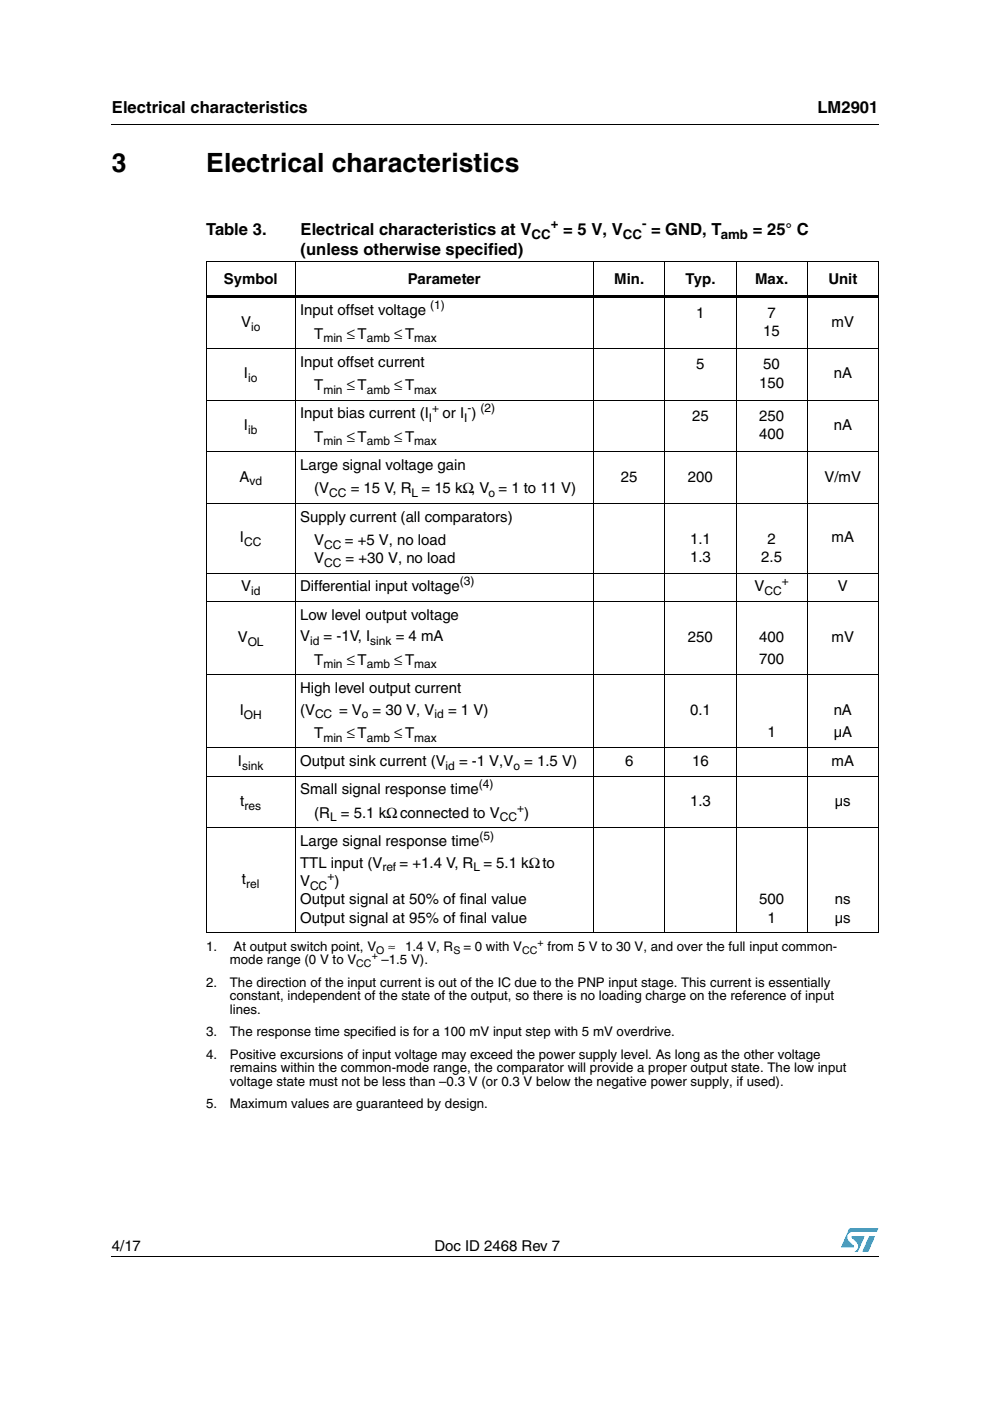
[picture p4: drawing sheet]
<svg xmlns="http://www.w3.org/2000/svg" width="210mm" height="297mm" viewBox="0 0 210 297" stroke-linecap="round" stroke-linejoin="round" font-family="sans-serif">
<defs><g id="words">
<g font-size="5.6">
<text x="23.7" y="36.4">3</text>
<text x="43.7" y="36.4">Electrical characteristics</text>
</g>
<g font-size="3.5">
<text x="23.7" y="23.9">Electrical characteristics</text>
<text x="173.3" y="23.9">LM2901</text>
<text x="43.7" y="49.8">Table 3.</text>
<text x="63.7" y="49.8">Electrical characteristics at V</text>
<text x="119.4" y="49.8">= 5 V, V</text>
<text x="138" y="49.8">= GND, T</text>
<text x="159.6" y="49.8">= 25° C</text>
<text x="63.7" y="54">(unless otherwise specified)</text>
</g>
<g font-size="3.2">
<text x="47.4" y="60.1">Symbol</text>
<text x="86.5" y="60.1">Parameter</text>
<text x="130.3" y="60.1">Min.</text>
<text x="145.4" y="60.1">Typ.</text>
<text x="160.1" y="60.1">Max.</text>
<text x="175.6" y="60.1">Unit</text>
<text x="51.1" y="69.3">V</text>
<text x="63.6" y="66.8">Input offset voltage</text>
<text x="66.6" y="71.8">T</text>
<text x="73.5" y="71.8">≤ T</text>
<text x="83.6" y="71.8">≤ T</text>
<text x="147.6" y="67.4">1</text>
<text x="161.8" y="71.2">15</text>
<text x="162.7" y="67.4">7</text>
<text x="176.3" y="69.3">mV</text>
<text x="63.6" y="77.8">Input offset current</text>
<text x="51.7" y="80.2">I</text>
<text x="66.6" y="82.7">T</text>
<text x="73.5" y="82.7">≤ T</text>
<text x="83.6" y="82.7">≤ T</text>
<text x="147.6" y="78.3">5</text>
<text x="161" y="82.2">150</text>
<text x="161.8" y="78.3">50</text>
<text x="176.8" y="80.2">nA</text>
<text x="63.6" y="88.7">Input bias current (I</text>
<text x="93.8" y="88.7">or I )</text>
<text x="146.7" y="89.2">25</text>
<text x="161" y="89.2">250</text>
<text x="51.7" y="91.2">I</text>
<text x="66.6" y="93.6">T</text>
<text x="73.5" y="93.6">≤ T</text>
<text x="83.6" y="93.6">≤ T</text>
<text x="161" y="93.1">400</text>
<text x="176.8" y="91.2">nA</text>
<text x="63.6" y="99.6">Large signal voltage gain</text>
<text x="50.8" y="102.1">A</text>
<text x="66.6" y="104.6">(V</text>
<text x="74.4" y="104.6">= 15 V, R = 15 kΩ, V = 1 to 11 V)</text>
<text x="131.7" y="102.1">25</text>
<text x="145.9" y="102.1">200</text>
<text x="174.8" y="102.1">V/mV</text>
<text x="63.6" y="110.6">Supply current (all comparators)</text>
<text x="50.9" y="115">I</text>
<text x="66.6" y="119.4">V</text>
<text x="66.6" y="115.5">V</text>
<text x="73.1" y="115.5">= +5 V, no load</text>
<text x="73.3" y="119.4">= +30 V, no load</text>
<text x="146.3" y="115.3">1.1</text>
<text x="146.3" y="119.2">1.3</text>
<text x="161.4" y="119.2">2.5</text>
<text x="162.7" y="115.3">2</text>
<text x="176.3" y="115">mA</text>
<text x="51.1" y="125.4">V</text>
<text x="63.6" y="125.4">Differential input voltage</text>
<text x="160" y="125.4">V</text>
<text x="177.6" y="125.4">V</text>
<text x="63.6" y="131.4">Low level output voltage</text>
<text x="50.4" y="136.2">V</text>
<text x="63.6" y="136">V</text>
<text x="68.6" y="136">= -1V, I</text>
<text x="83.9" y="136">= 4 mA</text>
<text x="145.9" y="136.2">250</text>
<text x="161" y="136.2">400</text>
<text x="176.3" y="136.2">mV</text>
<text x="66.6" y="140.9">T</text>
<text x="73.5" y="140.9">≤ T</text>
<text x="83.6" y="140.9">≤ T</text>
<text x="161" y="140.7">700</text>
<text x="63.6" y="146.9">High level output current</text>
<text x="50.8" y="151.7">I</text>
<text x="63.6" y="151.5">(V</text>
<text x="71.9" y="151.5">= V</text>
<text x="79" y="151.5">= 30 V, V</text>
<text x="95" y="151.5">= 1 V)</text>
<text x="146.3" y="151.7">0.1</text>
<text x="176.8" y="151.7">nA</text>
<text x="66.6" y="156.4">T</text>
<text x="73.5" y="156.4">≤ T</text>
<text x="83.6" y="156.4">≤ T</text>
<text x="162.7" y="156.3">1</text>
<text x="176.8" y="156.3">µA</text>
<text x="50.5" y="162.4">I</text>
<text x="63.6" y="162.4">Output sink current (V</text>
<text x="97.3" y="162.4">= -1 V,V</text>
<text x="111.1" y="162.4">= 1.5 V)</text>
<text x="132.5" y="162.4">6</text>
<text x="146.7" y="162.4">16</text>
<text x="176.3" y="162.4">mA</text>
<text x="50.9" y="170.9">t</text>
<text x="63.6" y="168.4">Small signal response time</text>
<text x="66.6" y="173.4">(R</text>
<text x="72.3" y="173.4">= 5.1 kΩconnected to V</text>
<text x="111.1" y="173.4">)</text>
<text x="146.3" y="170.9">1.3</text>
<text x="177" y="170.9">µs</text>
<text x="63.6" y="179.4">Large signal response time</text>
<text x="63.6" y="184">TTL input (V</text>
<text x="84.7" y="184">= +1.4 V, R = 5.1 kΩto</text>
<text x="51.3" y="187.5">t</text>
<text x="63.6" y="191.7">Output signal at 50% of final value</text>
<text x="63.6" y="187.8">V</text>
<text x="70.9" y="187.8">)</text>
<text x="161" y="191.7">500</text>
<text x="177" y="191.7">ns</text>
<text x="63.6" y="195.6">Output signal at 95% of final value</text>
<text x="162.7" y="195.6">1</text>
<text x="177" y="195.6">µs</text>
<text x="23.7" y="265.1">4/17</text>
<text x="92.1" y="265.1">Doc ID 2468 Rev 7</text>
</g>
<g font-size="2.8">
<text x="112.7" y="50.7">CC</text>
<text x="116.8" y="48.4">+</text>
<text x="132" y="50.7">CC</text>
<text x="136.1" y="48.4">-</text>
<text x="152.8" y="50.7">amb</text>
<text x="43.7" y="201.6">1.</text>
<text x="49.5" y="201.6">At output switch point, V</text>
<text x="82.3" y="201.6">≈</text>
<text x="85.9" y="201.6">1.4 V, R</text>
<text x="98.3" y="201.6">= 0 with V</text>
<text x="116.1" y="201.6">from 5 V to 30 V, and over the full input common-</text>
<text x="43.7" y="209.3">2.</text>
<text x="48.7" y="209.3">The direction of the input current is out of the IC due to the PNP input stage. This current is essentially</text>
<text x="48.7" y="204.4">mode range (0 V to V</text>
<text x="80.9" y="204.4">–1.5 V).</text>
<text x="48.7" y="212.1">constant, independent of the state of the output, so there is no loading charge on the reference of input</text>
<text x="48.7" y="214.9">lines.</text>
<text x="43.7" y="219.7">3.</text>
<text x="48.7" y="219.7">The response time specified is for a 100 mV input step with 5 mV overdrive.</text>
<text x="43.7" y="224.5">4.</text>
<text x="48.7" y="224.5">Positive excursions of input voltage may exceed the power supply level. As long as the other voltage</text>
<text x="48.7" y="227.4">remains within the common-mode range, the comparator will provide a proper output state. The low input</text>
<text x="48.7" y="230.2">voltage state must not be less than –0.3 V (or 0.3 V below the negative power supply, if used).</text>
<text x="43.7" y="235">5.</text>
<text x="48.7" y="235">Maximum values are guaranteed by design.</text>
</g>
<g font-size="2.5">
<text x="91.2" y="65.6">(1)</text>
<text x="53.2" y="70.1">io</text>
<text x="68.6" y="72.6">min</text>
<text x="77.8" y="72.6">amb</text>
<text x="87.8" y="72.6">max</text>
<text x="52.6" y="81">io</text>
<text x="68.6" y="83.5">min</text>
<text x="77.8" y="83.5">amb</text>
<text x="87.8" y="83.5">max</text>
<text x="91" y="89.5">I</text>
<text x="91.7" y="87.4">+</text>
<text x="98.4" y="89.5">I</text>
<text x="99.1" y="87.4">-</text>
<text x="101.9" y="87.4">(2)</text>
<text x="52.6" y="92">ib</text>
<text x="68.6" y="94.4">min</text>
<text x="77.8" y="94.4">amb</text>
<text x="87.8" y="94.4">max</text>
<text x="52.9" y="102.9">vd</text>
<text x="69.8" y="105.4">CC</text>
<text x="87.2" y="105.4">L</text>
<text x="103.6" y="105.4">o</text>
<text x="51.8" y="115.8">CC</text>
<text x="68.7" y="116.3">CC</text>
<text x="68.7" y="120.2">CC</text>
<text x="97.5" y="124.1">(3)</text>
<text x="165.8" y="124.1">+</text>
<text x="53.2" y="126.2">id</text>
<text x="162.1" y="126.2">CC</text>
<text x="52.5" y="136.9">OL</text>
<text x="65.7" y="136.8">id</text>
<text x="78.5" y="136.8">sink</text>
<text x="68.6" y="141.7">min</text>
<text x="77.8" y="141.7">amb</text>
<text x="87.8" y="141.7">max</text>
<text x="51.7" y="152.5">OH</text>
<text x="66.8" y="152.3">CC</text>
<text x="76.7" y="152.3">o</text>
<text x="92.1" y="152.3">id</text>
<text x="68.6" y="157.2">min</text>
<text x="77.8" y="157.2">amb</text>
<text x="87.8" y="157.2">max</text>
<text x="51.4" y="163.2">sink</text>
<text x="94.5" y="163.2">id</text>
<text x="101.5" y="167.2">(4)</text>
<text x="108.9" y="163.2">o</text>
<text x="51.8" y="171.7">res</text>
<text x="109.6" y="172.1">+</text>
<text x="70" y="174.2">L</text>
<text x="101.7" y="178.1">(5)</text>
<text x="106" y="174.2">CC</text>
<text x="81.1" y="184.7">ref</text>
<text x="100.4" y="184.7">L</text>
<text x="52.2" y="188.3">rel</text>
<text x="65.7" y="188.6">CC</text>
<text x="69.4" y="186.6">+</text>
</g>
<g font-size="2.2">
<text x="78.8" y="203.3">+</text>
<text x="79.8" y="202.3">O</text>
<text x="96.1" y="202.3">S</text>
<text x="110.7" y="202.3">CC</text>
<text x="114" y="200.5">+</text>
<text x="75.5" y="205.1">CC</text>
</g>
</g></defs>
<g fill="#0099d8">
<path d="M184.3 262.1h1.2l-1.4 3.3h-1.3z"/>
<path d="M180.1 260.5h6.1l-.3 .7h-5.1a1.13 1.13 0 0 0-1.1 .7 1.13 1.13 0 0 0 .3 1.2l1 1v.3l-2.7 .1z"/>
<path d="M180.6 262.1h2.7l-1.4 3.3h-.7a1.18 1.18 0 0 0 .5-1.9l-1.1-1.1z"/>
</g>
<path d="M23.6 26.2l.1 .2zM43.6 62.7h142.7v.5h-142.7zM23.6 266.3l.1 .1z" fill="#000"/>
<g fill="none" stroke="#000" stroke-width=".21">
<path d="M23.7 26.3h162.6M43.6 55.5h142.7M43.7 55.6v142M62.6 55.5v142.3M125.9 55.5v142.3M141 55.5v142.3M156.1 55.5v142.3M171.2 55.5v142.3M186.2 55.6v142M43.6 73.9h142.7M43.6 84.8h142.7M43.6 95.8h142.7"/>
<path d="M43.6 106.7h142.7M43.6 121.5h142.7M43.6 127.5h142.7M43.6 143h142.7M43.6 158.6h142.7M43.6 164.5h142.7M43.6 175.5h142.7M43.6 197.7h142.7M23.7 266.3h162.6"/>
</g>
<use href="#words"/>
</svg>
